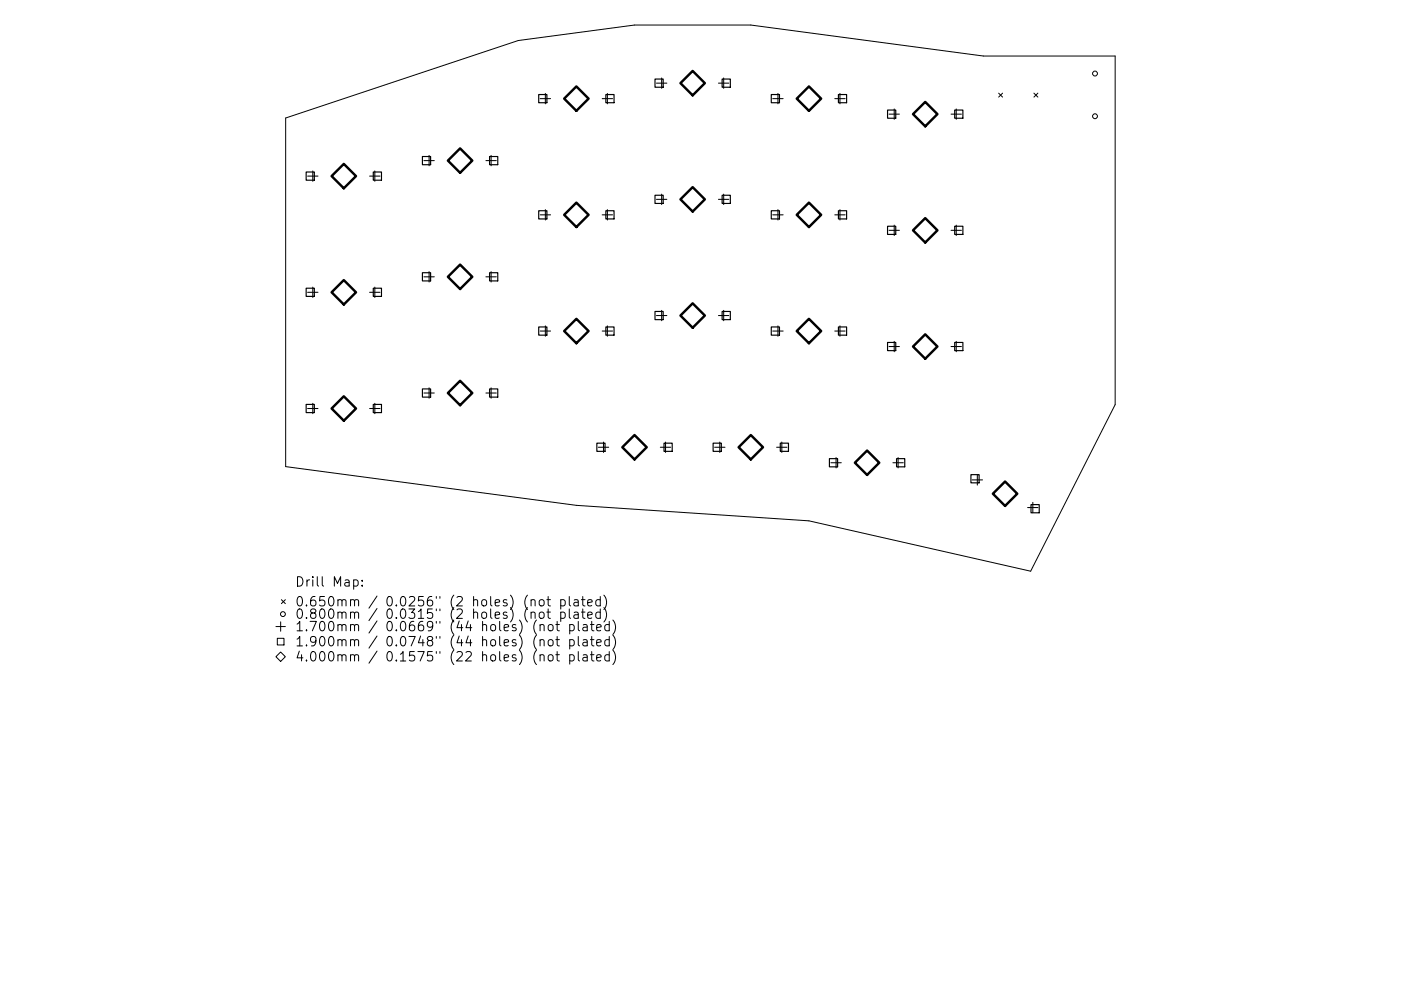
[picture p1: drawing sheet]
<svg xmlns="http://www.w3.org/2000/svg" width="297mm" height="210mm" viewBox="0 0 297 210" stroke-linecap="round" stroke-linejoin="round" font-family="sans-serif">
<defs><g id="words">
<g font-size="2.8">
<text x="62.5" y="124.5">Drill Map:</text>
<text x="62.5" y="128.7">0.650mm / 0.0256&quot; (2 holes) (not plated)</text>
<text x="62.5" y="131.3">0.800mm / 0.0315&quot; (2 holes) (not plated)</text>
<text x="62.5" y="133.9">1.700mm / 0.0669&quot; (44 holes) (not plated)</text>
<text x="62.5" y="137.1">1.900mm / 0.0748&quot; (44 holes) (not plated)</text>
<text x="62.5" y="140.3">4.000mm / 0.1575&quot; (22 holes) (not plated)</text>
</g>
</g></defs>
<g fill="none" stroke="#000" stroke-width=".21">
<path d="M211.7 19.8l.9 .8M212.6 19.8l-.9 .8M219.2 19.8l.9 .8M220.1 19.8l-.9 .8M60.6 25l49.3-16.4 24.6-3.3h24.7l49.3 6.6h27.9v74l-17.9 35.3-47-10.7-49.3-3.3-61.6-8.2zM58.5 139.3l1-1 1 1-1 1zM58.5 132.9h2M58.8 135.4h1.4v1.4h-1.4zM59.5 131.9v2M59.7 127.2l.8 .9M60.5 127.2l-.8 .9M75 123.1l.6-.1 .3 .4v.6l-.2 .3h-.7"/>
<path d="M76.8 124.2v.2M76.8 123.1v.2M112.6 127.4l.3-.2 .5 .1 .1 1.3M112.6 130.1a.5 .5 0 0 1 .9 0v1.1M114.4 127.4l.3-.2a.54 .54 0 0 1 .7 .4l-.1 .8-.6 .2-.4-.4zM114.4 130.1l.3-.2 .6 .2 .1 .7-.2 .3-.5 .1-.3-.2zM114.5 132.7l.3-.2 .5 .1 .1 1.2M114.5 135.9l.3-.2 .5 .1 .1 1.2M114.5 139.1l.3-.2 .5 .1 .1 1.2M115.9 127.2h.8M115.9 129.9h.8M116.2 126.6v1.7l.1 .2 .4 .1"/>
<path d="M116.2 129.2v1.7l.1 .2 .4 .1M116.3 132.7a.54 .54 0 0 1 .6-.2 .54 .54 0 0 1 .4 .4l-.1 .7a.54 .54 0 0 1-.6 .2 .54 .54 0 0 1-.4-.3zM116.3 135.9a.54 .54 0 0 1 .6-.2 .54 .54 0 0 1 .4 .4l-.1 .7a.54 .54 0 0 1-.6 .2 .54 .54 0 0 1-.4-.3zM116.3 139.1a.54 .54 0 0 1 .6-.2 .54 .54 0 0 1 .4 .4l-.1 .7a.54 .54 0 0 1-.6 .2 .54 .54 0 0 1-.4-.3zM117.8 132.5h.8M117.8 135.7h.8M117.8 138.9h.8M118.1 131.8v1.8l.1 .1 .4 .1M118.1 135v1.8l.1 .1 .4 .1M118.1 138.2v1.8l.1 .1 .4 .1M118.9 127.3l.6-.1 .3 .4v.6l-.1 .3h-.8M118.9 130l.6-.1 .3 .3v.6l-.1 .3h-.8"/>
<path d="M118.9 127.2v2M118.9 129.9v2M120.7 126.6v1.7l.3 .3M120.7 129.2v1.7l.3 .3M120.8 132.6l.6-.1 .3 .4v.6l-.1 .2h-.8M120.8 135.8l.6-.1 .3 .4v.6l-.1 .2h-.8M120.8 139l.6-.1 .3 .4v.6l-.1 .2h-.8M120.8 132.5v2M120.8 135.7v2M120.8 138.9v2M121.7 127.3h.8l.1 1.3M121.7 130h.8l.1 1.2"/>
<path d="M122.6 127.7l-.7 .1a.39 .39 0 0 0-.3 .4 .39 .39 0 0 0 .3 .4l.7-.1M122.6 130.3l-.7 .1a.39 .39 0 0 0-.3 .4 .39 .39 0 0 0 .3 .4l.7-.1M122.6 131.8v1.8l.3 .2M122.6 135v1.8l.3 .2M122.6 138.2v1.8l.3 .2M123.3 127.2h.7M123.3 129.9h.7M123.6 126.6v1.7l.1 .2 .3 .1M123.6 129.2v1.7l.1 .2 .3 .1M123.7 132.6h.7l.1 1.2M123.7 135.8h.7l.1 1.2M123.7 139h.7l.1 1.2"/>
<path d="M124.5 133l-.7 .1a.39 .39 0 0 0-.3 .4 .39 .39 0 0 0 .3 .3l.7-.1M124.5 136.2l-.7 .1a.39 .39 0 0 0-.3 .4 .39 .39 0 0 0 .3 .3l.7-.1M124.5 139.4l-.7 .1a.39 .39 0 0 0-.3 .4 .39 .39 0 0 0 .3 .3l.7-.1M124.6 127.9l1-.2-.1-.4-.6-.1-.3 .3 .1 1h.8M124.6 130.5l1-.2-.1-.3-.6-.1-.3 .2 .1 1h.8M125.2 132.5h.7M125.2 135.7h.7M125.2 138.9h.7M125.5 131.8v1.8l.1 .1 .3 .1M125.5 135v1.8l.1 .1 .3 .1M125.5 138.2v1.8l.1 .1 .3 .1M126.5 133.2l1-.2-.1-.4-.6-.1-.3 .3 .1 .9h.8"/>
<path d="M126.5 136.4l1-.2-.1-.4-.6-.1-.3 .3 .1 .9h.8M126.5 139.6l1-.2-.1-.4-.6-.1-.3 .3 .1 .9h.8M127.3 127.3l-.6-.1-.4 .4v.6l.2 .3h.8M127.3 130l-.6-.1-.4 .3v.6l.2 .3h.8M127.3 126.6v2M127.3 129.2v2M128 126.3a2.29 2.29 0 0 1 0 3M128 128.9a2.29 2.29 0 0 1 0 3.1M129.2 132.6l-.6-.1-.4 .4v.6l.2 .2h.8M129.2 135.8l-.6-.1-.4 .4v.6l.2 .2h.8M129.2 139l-.6-.1-.4 .4v.6l.2 .2h.8M129.2 131.8v2"/>
<path d="M129.2 135v2M129.2 138.2v2M129.9 131.6a2.29 2.29 0 0 1 0 3M129.9 134.8a2.29 2.29 0 0 1 0 3M129.9 138a2.29 2.29 0 0 1 0 3"/>
<circle cx="232.2" cy="15.6" r=".52"/>
<circle cx="232.2" cy="24.7" r=".52"/>
<circle cx="60" cy="130.3" r=".52"/>
</g>
<g fill="none" stroke="#000" stroke-width=".22">
<path d="M115.6 19.8v2.2M128.8 19.8v2.2M139.2 17.6h2.2M140.3 16.5v2.2M152.3 17.6h2.2M153.4 16.5v2.2M164.9 19.8v2.2M178.1 19.8v2.2M65.2 37.4h2.2M66.3 36.3v2.2M78.4 37.4h2.2M79.5 36.3v2.2"/>
<path d="M89.9 34.1h2.2M91 33v2.2M103 34.1h2.2M104.1 33v2.2M114.5 20.9h2.2M127.7 20.9h2.2M163.8 20.9h2.2M177 20.9h2.2M188.5 24.2h2.2M189.6 23.1v2.2M201.6 24.2h2.2M202.7 23.1v2.2"/>
<path d="M89.9 58.7h2.2M91 57.6v2.2M103 58.7h2.2M104.1 57.6v2.2M114.5 45.6h2.2M115.6 44.5v2.2M127.7 45.6h2.2M128.8 44.5v2.2M139.2 42.3h2.2M140.3 41.2v2.2M152.3 42.3h2.2M153.4 41.2v2.2"/>
<path d="M163.8 45.6h2.2M164.9 44.5v2.2M177 45.6h2.2M178.1 44.5v2.2M188.5 48.9h2.2M189.6 47.8v2.2M201.6 48.9h2.2M202.7 47.8v2.2M65.2 62h2.2M66.3 60.9v2.2M78.4 62h2.2M79.5 60.9v2.2"/>
<path d="M114.5 70.2h2.2M115.6 69.1v2.2M127.7 70.2h2.2M128.8 69.1v2.2M139.2 66.9h2.2M140.3 65.8v2.2M152.3 66.9h2.2M153.4 65.8v2.2M163.8 70.2h2.2M164.9 69.1v2.2M177 70.2h2.2M178.1 69.1v2.2"/>
<path d="M188.5 73.5h2.2M189.6 72.4v2.2M201.6 73.5h2.2M202.7 72.4v2.2M65.2 86.7h2.2M66.3 85.6v2.2M78.4 86.7h2.2M79.5 85.6v2.2M89.9 83.4h2.2M91 82.3v2.2M103 83.4h2.2M104.1 82.3v2.2"/>
<path d="M126.9 94.9h2.2M128 93.8v2.2M140 94.9h2.2M141.1 93.8v2.2M151.5 94.9h2.2M152.6 93.8v2.2M164.7 94.9h2.2M165.8 93.8v2.2M176.2 98.2h2.2M177.3 97.1v2.2M189.3 98.2h2.2M190.4 97.1v2.2"/>
<path d="M206.1 101.8h2.2M207.2 100.7v2.2M217.9 107.7h2.2M219 106.6v2.2"/>
</g>
<g fill="none" stroke="#000" stroke-width=".25">
<path d="M138.9 16.8h1.7v1.7h-1.7zM153.1 16.8h1.7v1.7h-1.7zM64.9 36.5h1.7v1.7h-1.7zM79.1 36.5h1.8v1.7h-1.8zM89.6 33.2h1.7v1.7h-1.7zM103.8 33.2h1.7v1.7h-1.7zM114.2 20.1h1.8v1.7h-1.8zM128.5 20.1h1.7v1.7h-1.7zM163.5 20.1h1.8v1.7h-1.8zM177.8 20.1h1.7v1.7h-1.7zM188.2 23.3h1.7v1.8h-1.7zM202.4 23.3h1.8v1.8h-1.8z"/>
<path d="M89.6 57.9h1.7v1.7h-1.7zM103.8 57.9h1.7v1.7h-1.7zM114.2 44.7h1.8v1.8h-1.8zM128.5 44.7h1.7v1.8h-1.7zM138.9 41.4h1.7v1.8h-1.7zM153.1 41.4h1.7v1.8h-1.7zM163.5 44.7h1.8v1.8h-1.8zM177.8 44.7h1.7v1.8h-1.7zM188.2 48h1.7v1.7h-1.7zM202.4 48h1.8v1.7h-1.8zM64.9 61.1h1.7v1.8h-1.7zM79.1 61.1h1.8v1.8h-1.8z"/>
<path d="M114.2 69.4h1.8v1.7h-1.8zM128.5 69.4h1.7v1.7h-1.7zM138.9 66.1h1.7v1.7h-1.7zM153.1 66.1h1.7v1.7h-1.7zM163.5 69.4h1.8v1.7h-1.8zM177.8 69.4h1.7v1.7h-1.7zM188.2 72.7h1.7v1.7h-1.7zM202.4 72.7h1.8v1.7h-1.8zM64.9 85.8h1.7v1.7h-1.7zM79.1 85.8h1.8v1.7h-1.8zM89.6 82.5h1.7v1.8h-1.7zM103.8 82.5h1.7v1.8h-1.7z"/>
<path d="M126.5 94h1.8v1.8h-1.8zM140.8 94h1.7v1.8h-1.7zM151.2 94h1.7v1.8h-1.7zM165.4 94h1.8v1.8h-1.8zM175.9 97.3h1.7v1.7h-1.7zM190.1 97.3h1.7v1.7h-1.7zM205.9 100.7h1.7v1.7h-1.7zM218.6 107.1h1.7v1.7h-1.7z"/>
</g>
<g fill="none" stroke="#000" stroke-width=".52">
<path d="M122.2 18.3l2.6 2.6-2.6 2.6-2.6-2.6zM146.9 15.1l2.5 2.5-2.5 2.6-2.6-2.6zM171.5 18.3l2.6 2.6-2.6 2.6-2.6-2.6zM72.9 34.8l2.6 2.6-2.6 2.6-2.6-2.6zM95 34.1l2.5-2.6 2.6 2.6-2.6 2.6zM146.9 39.7l2.5 2.6-2.5 2.6-2.6-2.6zM193.6 24.2l2.6-2.6 2.6 2.6-2.6 2.6zM72.9 59.4l2.6 2.6-2.6 2.6-2.6-2.6zM95 58.7l2.5-2.6 2.6 2.6-2.6 2.6zM122.2 43l2.6 2.6-2.6 2.6-2.6-2.6zM171.5 43l2.6 2.6-2.6 2.6-2.6-2.6zM193.6 48.9l2.6-2.6 2.6 2.6-2.6 2.6z"/>
<path d="M122.2 67.6l2.6 2.6-2.6 2.6-2.6-2.6zM146.9 64.4l2.5 2.5-2.5 2.6-2.6-2.6zM171.5 67.6l2.6 2.6-2.6 2.6-2.6-2.6zM193.6 73.5l2.6-2.6 2.6 2.6-2.6 2.6zM72.9 84.1l2.6 2.6-2.6 2.6-2.6-2.6zM97.5 80.8l2.6 2.6-2.6 2.6-2.5-2.6zM131.9 94.9l2.6-2.6 2.6 2.6-2.6 2.6zM156.6 94.9l2.6-2.6 2.6 2.6-2.6 2.6zM181.3 98.2l2.5-2.6 2.6 2.6-2.6 2.6zM213.1 102.2l2.6 2.6-2.6 2.5-2.6-2.5z"/>
</g>
<use href="#words"/>
</svg>
